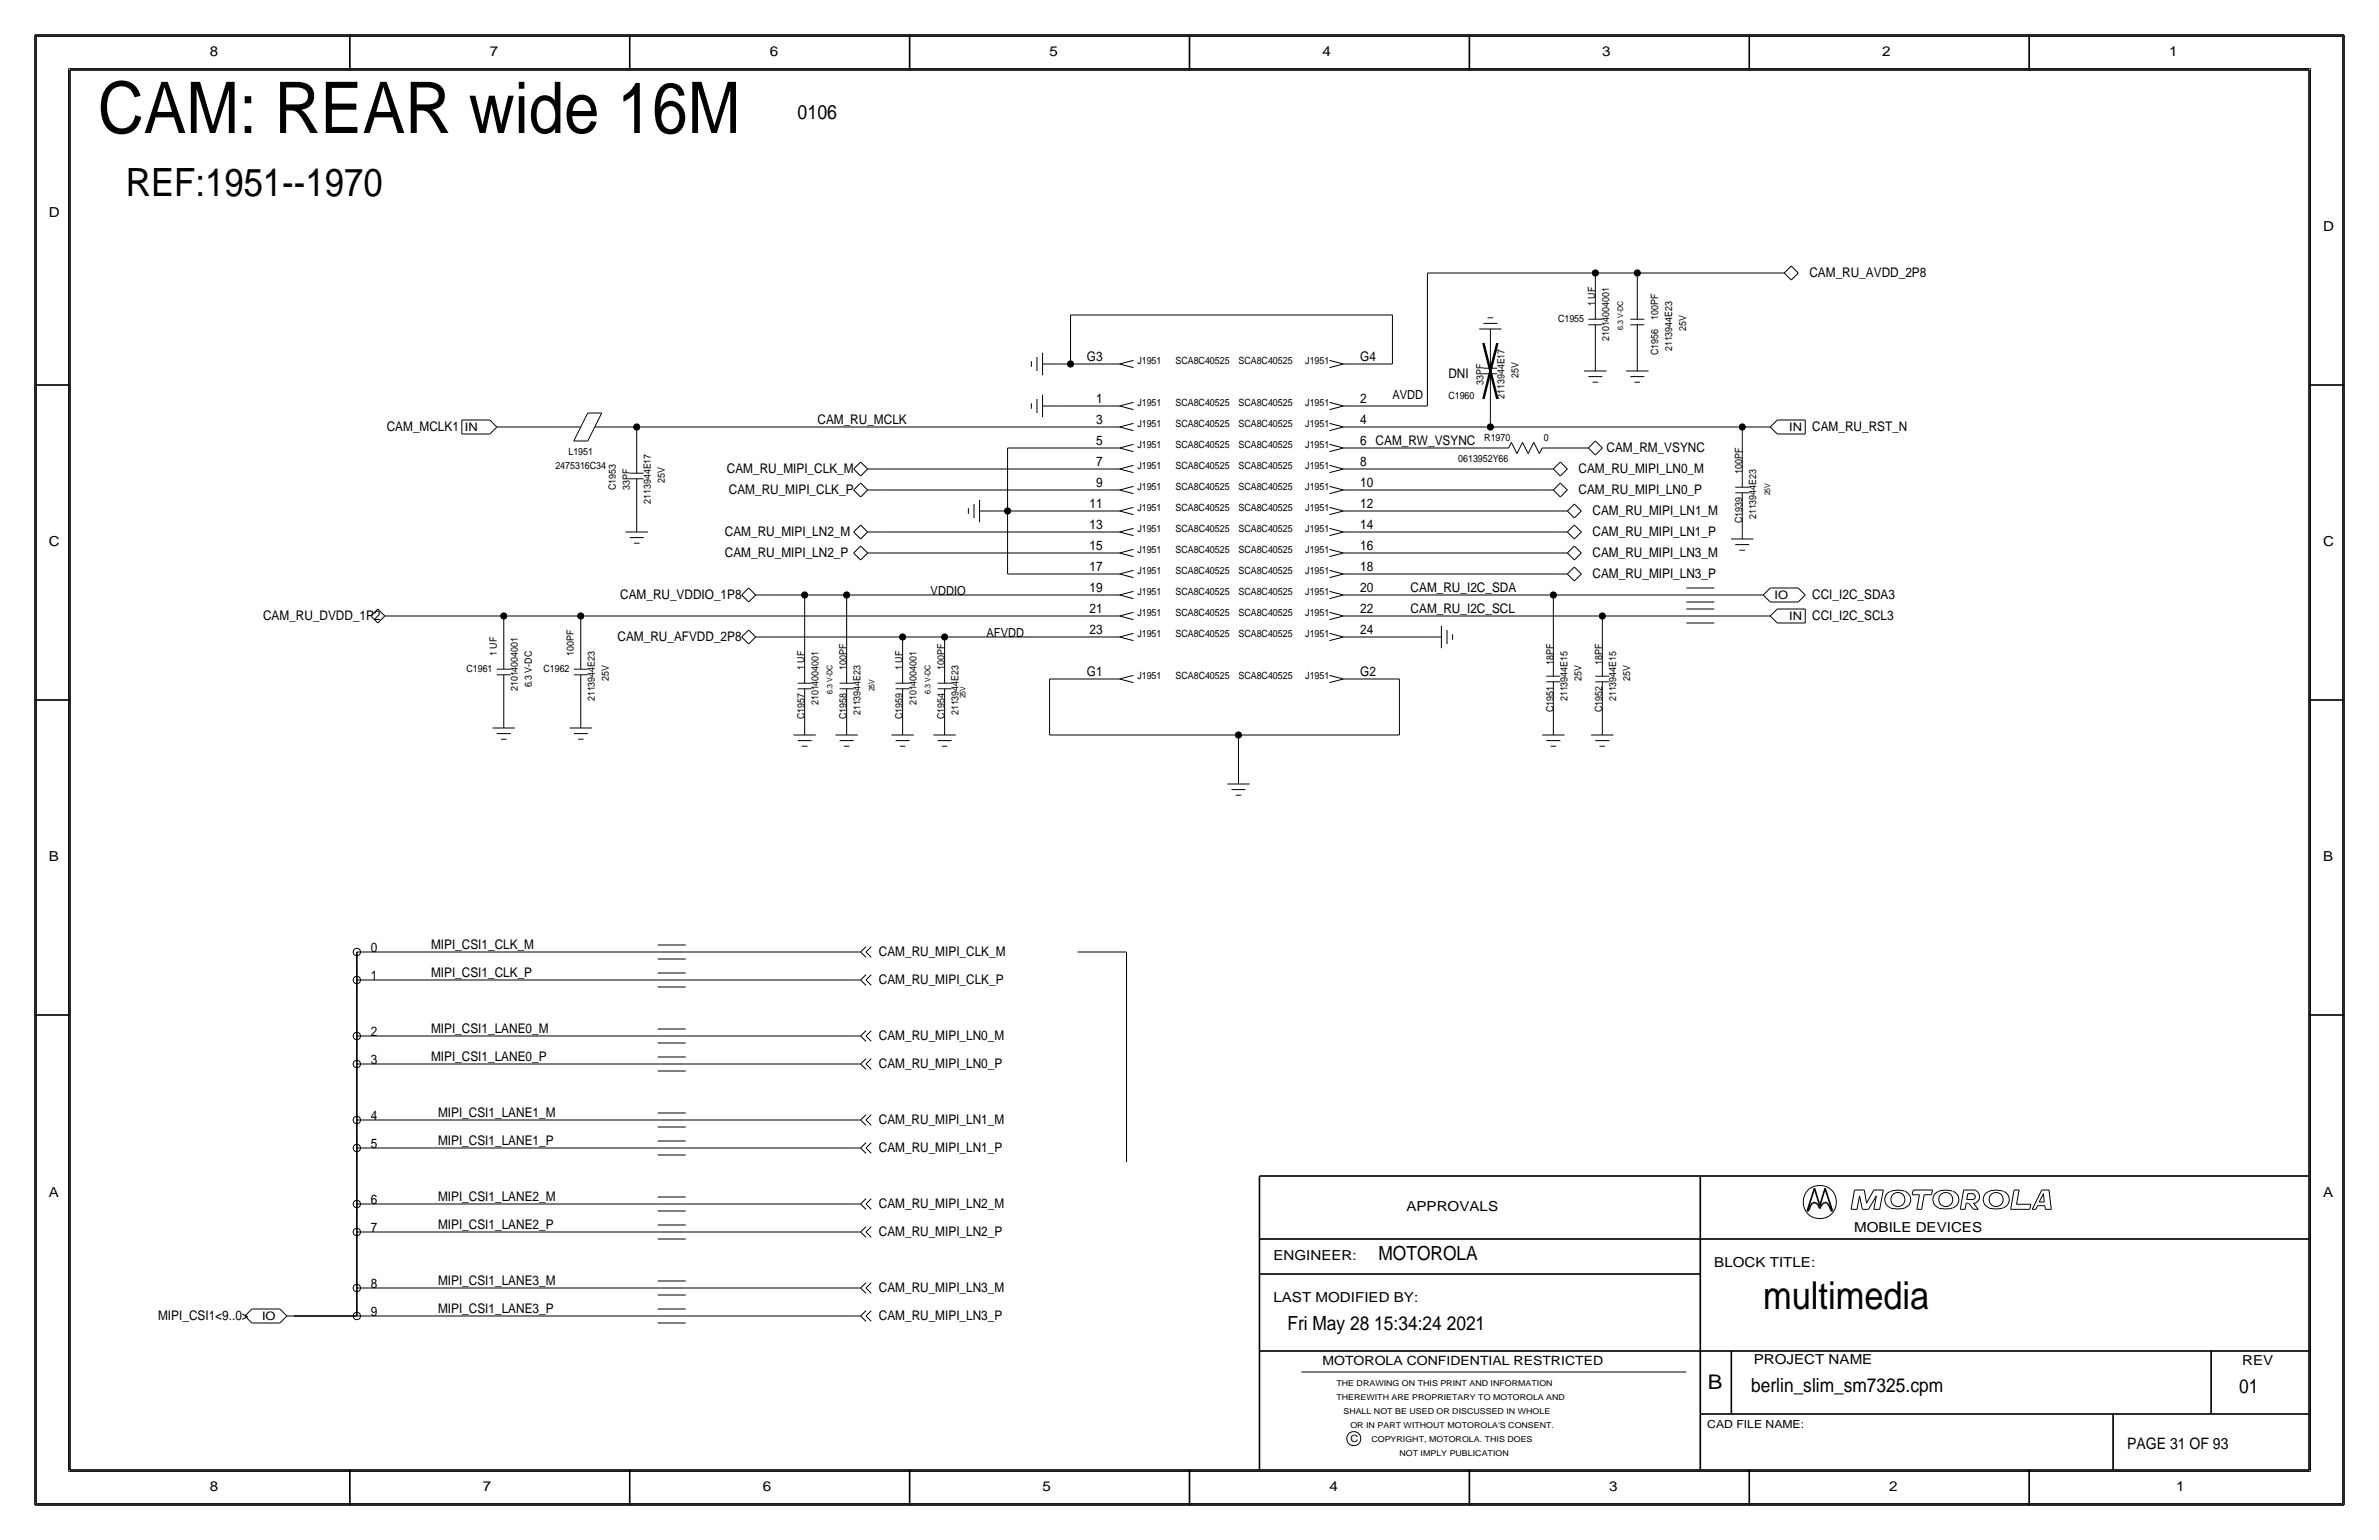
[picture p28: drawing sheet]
<svg xmlns="http://www.w3.org/2000/svg" width="432mm" height="279mm" viewBox="0 0 432 279" stroke-linecap="round" stroke-linejoin="round" font-family="sans-serif">
<defs><g id="words">
<text font-size="12.9" x="17.8" y="24.1">CAM: REAR wide 16M</text>
<text font-size="7.1" x="22.9" y="35.6">REF:1951--1970</text>
<text font-size="7" x="320" y="237.5">multimedia</text>
<text font-size="3.7" x="310" y="252.1">B</text>
<text font-size="3.6" x="144.8" y="21.6">0106</text>
<g font-size="3.5">
<text x="250.2" y="228.6">MOTOROLA</text>
<text x="233.7" y="241.3">Fri May 28 15:34:24 2021</text>
<text x="317.9" y="252.6">berlin_slim_sm7325.cpm</text>
<text x="406.4" y="252.7">01</text>
</g>
<text font-size="2.9" x="386.1" y="262.9">PAGE 31 OF 93</text>
<g font-size="2.5">
<text x="38.1" y="10.2">8</text>
<text x="88.9" y="10.2">7</text>
<text x="139.7" y="10.2">6</text>
<text x="190.5" y="10.2">5</text>
<text x="240" y="10.2">4</text>
<text x="290.8" y="10.2">3</text>
<text x="341.6" y="10.2">2</text>
<text x="393.7" y="10.2">1</text>
<text x="8.9" y="39.4">D</text>
<text x="421.6" y="41.9">D</text>
<text x="8.9" y="99.1">C</text>
<text x="421.6" y="99.1">C</text>
<text x="8.9" y="156.2">B</text>
<text x="421.6" y="156.2">B</text>
<text x="8.9" y="217.2">A</text>
<text x="255.3" y="219.7">APPROVALS</text>
<text x="421.6" y="217.2">A</text>
<text x="336.5" y="223.5">MOBILE DEVICES</text>
<text x="231.1" y="228.6">ENGINEER:</text>
<text x="311.1" y="229.9">BLOCK TITLE:</text>
<text x="231.1" y="236.2">LAST MODIFIED BY:</text>
<text x="318.3" y="247.5">PROJECT NAME</text>
<text x="407" y="247.6">REV</text>
<text x="38.1" y="270.5">8</text>
<text x="87.6" y="270.5">7</text>
<text x="138.4" y="270.5">6</text>
<text x="189.2" y="270.5">5</text>
<text x="241.3" y="270.5">4</text>
<text x="292.1" y="270.5">3</text>
<text x="342.9" y="270.5">2</text>
<text x="395" y="270.5">1</text>
</g>
<g font-size="2.4">
<text x="328.4" y="50.3">CAM_RU_AVDD_2P8</text>
<text x="197.3" y="65.5">G3</text>
<text x="246.9" y="65.5">G4</text>
<text x="262.9" y="68.6">DNI</text>
<text x="148.4" y="77">CAM_RU_MCLK</text>
<text x="199" y="73.2">1</text>
<text x="199" y="77">3</text>
<text x="246.9" y="77">4</text>
<text x="246.9" y="73.2">2</text>
<text x="70.2" y="78.2">CAM_MCLK1</text>
<text x="199" y="80.8">5</text>
<text x="246.9" y="80.8">6 CAM_RW_VSYNC</text>
<text x="291.6" y="82">CAM_RM_VSYNC</text>
<text x="328.9" y="78.2">CAM_RU_RST_N</text>
<text x="131.9" y="85.9">CAM_RU_MIPI_CLK_M</text>
<text x="132.3" y="89.7">CAM_RU_MIPI_CLK_P</text>
<text x="199" y="84.6">7</text>
<text x="199" y="88.4">9</text>
<text x="246.9" y="84.6">8</text>
<text x="246.9" y="88.4">10</text>
<text x="286.5" y="85.9">CAM_RU_MIPI_LN0_M</text>
<text x="286.5" y="89.7">CAM_RU_MIPI_LN0_P</text>
<text x="197.8" y="92.2">11</text>
<text x="246.9" y="92.2">12</text>
<text x="289.1" y="93.5">CAM_RU_MIPI_LN1_M</text>
<text x="131.6" y="97.3">CAM_RU_MIPI_LN2_M</text>
<text x="131.6" y="101.1">CAM_RU_MIPI_LN2_P</text>
<text x="197.8" y="99.8">15</text>
<text x="197.8" y="96">13</text>
<text x="246.9" y="99.8">16</text>
<text x="246.9" y="96">14</text>
<text x="289.1" y="101.1">CAM_RU_MIPI_LN3_M</text>
<text x="289.1" y="97.3">CAM_RU_MIPI_LN1_P</text>
<text x="197.8" y="103.6">17</text>
<text x="197.8" y="107.4">19</text>
<text x="246.9" y="107.4">20</text>
<text x="246.9" y="103.6">18</text>
<text x="256" y="107.4">CAM_RU_I2C_SDA</text>
<text x="289.1" y="104.9">CAM_RU_MIPI_LN3_P</text>
<text x="47.8" y="112.5">CAM_RU_DVDD_1P2</text>
<text x="112.6" y="108.7">CAM_RU_VDDIO_1P8</text>
<text x="197.8" y="111.3">21</text>
<text x="246.9" y="111.3">22</text>
<text x="256" y="111.3">CAM_RU_I2C_SCL</text>
<text x="328.9" y="112.5">CCI_I2C_SCL3</text>
<text x="328.9" y="108.7">CCI_I2C_SDA3</text>
<text x="112.1" y="116.3">CAM_RU_AFVDD_2P8</text>
<text x="197.8" y="115.1">23</text>
<text x="246.9" y="115.1">24</text>
<text x="197.3" y="122.7">G1</text>
<text x="246.9" y="122.7">G2</text>
<text x="67.3" y="172.7">0</text>
<text x="78.2" y="172.2">MIPI_CSI1_CLK_M</text>
<text x="159.5" y="173.5">CAM_RU_MIPI_CLK_M</text>
<text x="67.3" y="177.8">1</text>
<text x="78.2" y="177.3">MIPI_CSI1_CLK_P</text>
<text x="159.5" y="178.6">CAM_RU_MIPI_CLK_P</text>
<text x="67.3" y="188">2</text>
<text x="78.2" y="187.5">MIPI_CSI1_LANE0_M</text>
<text x="159.5" y="188.7">CAM_RU_MIPI_LN0_M</text>
<text x="67.3" y="193">3</text>
<text x="78.2" y="192.5">MIPI_CSI1_LANE0_P</text>
<text x="159.5" y="193.8">CAM_RU_MIPI_LN0_P</text>
<text x="67.3" y="203.2">4</text>
<text x="79.5" y="202.7">MIPI_CSI1_LANE1_M</text>
<text x="159.5" y="204">CAM_RU_MIPI_LN1_M</text>
<text x="67.3" y="208.3">5</text>
<text x="79.5" y="207.8">MIPI_CSI1_LANE1_P</text>
<text x="159.5" y="209">CAM_RU_MIPI_LN1_P</text>
<text x="67.3" y="218.4">6</text>
<text x="79.5" y="217.9">MIPI_CSI1_LANE2_M</text>
<text x="159.5" y="219.2">CAM_RU_MIPI_LN2_M</text>
<text x="67.3" y="223.5">7</text>
<text x="79.5" y="223">MIPI_CSI1_LANE2_P</text>
<text x="159.5" y="224.3">CAM_RU_MIPI_LN2_P</text>
<text x="67.3" y="233.7">8</text>
<text x="79.5" y="233.2">MIPI_CSI1_LANE3_M</text>
<text x="28.7" y="239.5">MIPI_CSI1&lt;9..0&gt;</text>
<text x="67.3" y="238.8">9</text>
<text x="79.5" y="238.2">MIPI_CSI1_LANE3_P</text>
<text x="159.5" y="234.4">CAM_RU_MIPI_LN3_M</text>
<text x="159.5" y="239.5">CAM_RU_MIPI_LN3_P</text>
</g>
<g font-size="2.3">
<text x="252.7" y="72.4">AVDD</text>
<text x="168.9" y="107.9">VDDIO</text>
<text x="179.1" y="115.6">AFVDD</text>
<text x="240" y="247.6">MOTOROLA CONFIDENTIAL RESTRICTED</text>
</g>
<g font-size="2.1">
<text x="84.4" y="78.2">IN</text>
<text x="324.8" y="78.2">IN</text>
<text x="322.1" y="108.7">IO</text>
<text x="324.8" y="112.5">IN</text>
<text x="47.6" y="239.5">IO</text>
</g>
<text font-size="2" x="309.9" y="259.1">CAD FILE NAME:</text>
<g font-size="1.8">
<text x="282.8" y="58.4">C1955</text>
<text x="289.6" y="55.6" transform="rotate(-90 289.6 55.6)">1 UF</text>
<text x="301" y="58.1" transform="rotate(-90 301 58.1)">100PF</text>
<text x="292.1" y="61.9" transform="rotate(-90 292.1 61.9)">21014004001</text>
<text x="301" y="64.4" transform="rotate(-90 301 64.4)">C1956</text>
<text x="303.5" y="63.7" transform="rotate(-90 303.5 63.7)">2113944E23</text>
<text x="306.1" y="60" transform="rotate(-90 306.1 60)">25V</text>
<text x="206.4" y="66">J1951</text>
<text x="213.4" y="66">SCA8C40525</text>
<text x="224.8" y="66">SCA8C40525</text>
<text x="236.9" y="66">J1951</text>
<text x="269.2" y="69.8" transform="rotate(-90 269.2 69.8)">33PF</text>
<text x="275.6" y="68.6" transform="rotate(-90 275.6 68.6)">25V</text>
<text x="206.4" y="73.7">J1951</text>
<text x="206.4" y="77.5">J1951</text>
<text x="213.4" y="73.7">SCA8C40525</text>
<text x="213.4" y="77.5">SCA8C40525</text>
<text x="224.8" y="77.5">SCA8C40525</text>
<text x="224.8" y="73.7">SCA8C40525</text>
<text x="236.9" y="73.7">J1951</text>
<text x="236.9" y="77.5">J1951</text>
<text x="262.9" y="72.4">C1960</text>
<text x="273.1" y="72.4" transform="rotate(-90 273.1 72.4)">2113944E17</text>
<text x="103.2" y="82.5">L1951</text>
<text x="206.4" y="81.3">J1951</text>
<text x="213.4" y="81.3">SCA8C40525</text>
<text x="224.8" y="81.3">SCA8C40525</text>
<text x="236.9" y="81.3">J1951</text>
<text x="264.7" y="83.8">0613952Y66</text>
<text x="269.4" y="80">R1970</text>
<text x="280.2" y="80">0</text>
<text x="100.8" y="85.1">2475316C34</text>
<text x="111.8" y="88.9" transform="rotate(-90 111.8 88.9)">C1953</text>
<text x="114.3" y="88.9" transform="rotate(-90 114.3 88.9)">33PF</text>
<text x="120.6" y="87.6" transform="rotate(-90 120.6 87.6)">25V</text>
<text x="206.4" y="88.9">J1951</text>
<text x="206.4" y="85.1">J1951</text>
<text x="213.4" y="88.9">SCA8C40525</text>
<text x="213.4" y="85.1">SCA8C40525</text>
<text x="224.8" y="88.9">SCA8C40525</text>
<text x="224.8" y="85.1">SCA8C40525</text>
<text x="236.9" y="88.9">J1951</text>
<text x="236.9" y="85.1">J1951</text>
<text x="316.2" y="86" transform="rotate(-90 316.2 86)">100PF</text>
<text x="118.1" y="91.4" transform="rotate(-90 118.1 91.4)">2113944E17</text>
<text x="206.4" y="92.7">J1951</text>
<text x="213.4" y="92.7">SCA8C40525</text>
<text x="224.8" y="92.7">SCA8C40525</text>
<text x="236.9" y="92.7">J1951</text>
<text x="316.2" y="94.9" transform="rotate(-90 316.2 94.9)">C1939</text>
<text x="318.8" y="94.2" transform="rotate(-90 318.8 94.2)">2113944E23</text>
<text x="206.4" y="96.5">J1951</text>
<text x="206.4" y="100.3">J1951</text>
<text x="213.4" y="100.3">SCA8C40525</text>
<text x="213.4" y="96.5">SCA8C40525</text>
<text x="224.8" y="100.3">SCA8C40525</text>
<text x="224.8" y="96.5">SCA8C40525</text>
<text x="236.9" y="96.5">J1951</text>
<text x="236.9" y="100.3">J1951</text>
<text x="206.4" y="107.9">J1951</text>
<text x="206.4" y="104.1">J1951</text>
<text x="213.4" y="107.9">SCA8C40525</text>
<text x="213.4" y="104.1">SCA8C40525</text>
<text x="224.8" y="107.9">SCA8C40525</text>
<text x="224.8" y="104.1">SCA8C40525</text>
<text x="236.9" y="107.9">J1951</text>
<text x="236.9" y="104.1">J1951</text>
<text x="206.4" y="111.8">J1951</text>
<text x="213.4" y="111.8">SCA8C40525</text>
<text x="224.8" y="111.8">SCA8C40525</text>
<text x="236.9" y="111.8">J1951</text>
<text x="90.2" y="119.1" transform="rotate(-90 90.2 119.1)">1 UF</text>
<text x="104.1" y="119" transform="rotate(-90 104.1 119)">100PF</text>
<text x="206.4" y="115.6">J1951</text>
<text x="213.4" y="115.6">SCA8C40525</text>
<text x="224.8" y="115.6">SCA8C40525</text>
<text x="236.9" y="115.6">J1951</text>
<text x="84.7" y="121.9">C1961</text>
<text x="94" y="125.4" transform="rotate(-90 94 125.4)">21014004001</text>
<text x="96.5" y="124.7" transform="rotate(-90 96.5 124.7)">6.3 V-DC</text>
<text x="98.6" y="121.9">C1962</text>
<text x="110.5" y="123.5" transform="rotate(-90 110.5 123.5)">25V</text>
<text x="146" y="121.6" transform="rotate(-90 146 121.6)">1 UF</text>
<text x="153.7" y="121.6" transform="rotate(-90 153.7 121.6)">100PF</text>
<text x="163.8" y="121.6" transform="rotate(-90 163.8 121.6)">1 UF</text>
<text x="171.4" y="121.6" transform="rotate(-90 171.4 121.6)">100PF</text>
<text x="206.4" y="123.2">J1951</text>
<text x="213.4" y="123.2">SCA8C40525</text>
<text x="224.8" y="123.2">SCA8C40525</text>
<text x="236.9" y="123.2">J1951</text>
<text x="281.9" y="120.7" transform="rotate(-90 281.9 120.7)">18PF</text>
<text x="287" y="123.5" transform="rotate(-90 287 123.5)">25V</text>
<text x="290.8" y="120.7" transform="rotate(-90 290.8 120.7)">18PF</text>
<text x="295.9" y="123.5" transform="rotate(-90 295.9 123.5)">25V</text>
<text x="107.9" y="127.2" transform="rotate(-90 107.9 127.2)">2113944E23</text>
<text x="146.1" y="130.5" transform="rotate(-90 146.1 130.5)">C1957</text>
<text x="148.6" y="128" transform="rotate(-90 148.6 128)">21014004001</text>
<text x="153.7" y="130.5" transform="rotate(-90 153.7 130.5)">C1958</text>
<text x="156.2" y="129.8" transform="rotate(-90 156.2 129.8)">2113944E23</text>
<text x="163.8" y="130.5" transform="rotate(-90 163.8 130.5)">C1959</text>
<text x="166.4" y="128" transform="rotate(-90 166.4 128)">21014004001</text>
<text x="171.5" y="130.5" transform="rotate(-90 171.5 130.5)">C1954</text>
<text x="174" y="129.8" transform="rotate(-90 174 129.8)">2113944E23</text>
<text x="281.9" y="129.2" transform="rotate(-90 281.9 129.2)">C1951</text>
<text x="284.5" y="127.2" transform="rotate(-90 284.5 127.2)">2113944E15</text>
<text x="290.8" y="129.2" transform="rotate(-90 290.8 129.2)">C1952</text>
<text x="293.4" y="127.2" transform="rotate(-90 293.4 127.2)">2113944E15</text>
<text x="245.1" y="261.6">C</text>
</g>
<g font-size="1.5">
<text x="242.6" y="251.5">THE DRAWING ON THIS PRINT AND INFORMATION</text>
<text x="242.6" y="254">THEREWITH ARE PROPRIETARY TO MOTOROLA AND</text>
<text x="243.8" y="256.5">SHALL NOT BE USED OR DISCUSSED IN WHOLE</text>
<text x="245.1" y="259.1">OR IN PART WITHOUT MOTOROLA'S CONSENT.</text>
<text x="248.9" y="261.6">COPYRIGHT, MOTOROLA. THIS DOES</text>
<text x="254" y="264.2">NOT IMPLY PUBLICATION</text>
</g>
<g font-size="1.4">
<text x="294.6" y="59.8" transform="rotate(-90 294.6 59.8)">6.3 V-DC</text>
<text x="321.3" y="89.9" transform="rotate(-90 321.3 89.9)">25V</text>
<text x="151.1" y="125.9" transform="rotate(-90 151.1 125.9)">6.3 V-DC</text>
<text x="158.7" y="125.5" transform="rotate(-90 158.7 125.5)">25V</text>
<text x="168.9" y="125.9" transform="rotate(-90 168.9 125.9)">6.3 V-DC</text>
<text x="175.3" y="126.7" transform="rotate(-90 175.3 126.7)">25V</text>
</g>
</g></defs>
<g fill="none" stroke="#000" stroke-width=".18">
<path d="M6.6 6.6h418.6zM6.6 6.6v266.2zM12.4 12.4v254.6zM12.4 12.4h407zM419.4 12.4v254.6zM425.2 6.6v266.2zM194.3 57.2h58.4zM194.3 57.2v8.8zM252.7 57.2v8.8zM259.1 49.5h30.5zM259.1 49.5v24.2zM268.5 59.7h4z"/>
<path d="M269.2 58.7h2.6zM270 57.7h1zM270.5 59.7v2.5zM288.3 57.9h2.5zM288.3 58.9h2.5zM289.6 49.5v3.8zM289.6 58.9v4.6zM289.6 53.3v4.6zM289.6 49.5h7.6zM295.9 57.9h2.5zM295.9 58.9h2.5zM297.2 49.5h24.1z"/>
<path d="M297.2 49.5v3.8zM297.2 58.9v4.6zM297.2 53.3v4.6zM321.3 49.5h2.5zM323.8 49.5l1.3 1.3zM325.1 50.8l1.3-1.3zM325.1 48.3l-1.3 1.2zM325.1 48.3l1.3 1.2zM83.8 76.2h5.1zM83.8 76.2v2.5zM83.8 78.7h5.1zM88.9 76.2l1.3 1.3z"/>
<path d="M90.2 77.5l-1.3 1.2zM90.2 77.5h1.2zM91.4 77.5h10.2zM101.6 77.5h3.8zM106.7 74.9h2.5zM106.7 74.9l-2.6 5.1zM107.9 77.5h3.9zM109.2 74.9l-2.5 5.1zM111.8 77.5h3.8zM115.6 77.5h85.1zM115.6 77.5v3.8zM187.2 65.5v1z"/>
<path d="M187.2 73.2v1zM188.2 64.8v2.5zM188.2 72.4v2.5zM189.2 66h2.6zM189.2 64v4.1zM189.2 73.7h2.6zM189.2 71.6v4.1zM191.8 73.7h8.9zM191.8 66h2.5zM194.3 66h6.4zM200.7 77.5h2.5zM200.7 66h2.5z"/>
<path d="M200.7 73.7h2.5zM203.2 77.5l2.5-.7zM203.2 77.5l2.5 .6zM203.2 66l2.5-.6zM203.2 66l2.5 .7zM203.2 73.7l2.5-.7zM203.2 73.7l2.5 .6zM241.3 66.7l2.5-.7zM241.3 65.4l2.5 .6zM241.3 74.3l2.5-.6zM241.3 73l2.5 .7zM241.3 78.1l2.5-.6z"/>
<path d="M241.3 76.8l2.5 .7zM243.8 66h2.6zM243.8 73.7h2.6zM243.8 77.5h2.6zM246.4 77.5h24.1zM246.4 66h6.3zM246.4 73.7h12.7zM269.2 67.8h2.6zM269.2 66.8h2.6zM270.5 72.4v5.1zM270.5 67.8v4.6zM270.5 62.2v4.6z"/>
<path d="M270.5 77.5h45.7zM287.5 67.3h4.1zM288.3 68.3h2.5zM289.1 69.3h1zM289.6 63.5v1.3zM289.6 64.8v2.5zM295.1 67.3h4.1zM295.9 68.3h2.5zM296.7 69.3h1zM297.2 63.5v1.3zM297.2 64.8v2.5zM316.2 77.5h3.8z"/>
<path d="M316.2 77.5v6.3zM320 77.5h1.3zM321.3 77.5l1.3 1.2zM322.6 76.2h5.1zM322.6 78.7h5.1zM322.6 76.2l-1.3 1.3zM327.7 76.2v2.5zM104.1 80h2.6zM113.5 96.5h4.1zM114.3 86.9h2.5zM114.3 85.9h2.5zM114.3 97.5h2.5z"/>
<path d="M115.1 98.6h1zM115.6 91.4v2.6zM115.6 86.9v4.5zM115.6 81.3v4.6zM115.6 94v2.5zM154.9 85.1l1.3 1.3zM154.9 88.9l1.3 1.3zM154.9 96.5l1.3 1.3zM154.9 85.1l1.3-1.3zM154.9 88.9l1.3-1.3zM154.9 96.5l1.3-1.3zM156.2 83.8l1.3 1.3z"/>
<path d="M156.2 87.6l1.3 1.3zM156.2 99.1l1.3 1.2zM156.2 95.2l1.3 1.3zM157.5 85.1l-1.3 1.3zM157.5 88.9l-1.3 1.3zM157.5 96.5l-1.3 1.3zM157.5 85.1h2.5zM157.5 88.9h2.5zM157.5 96.5h2.5zM160 85.1h40.7zM160 88.9h40.7zM160 96.5h40.7z"/>
<path d="M175.8 92.2v1zM176.8 91.4v2.6zM177.8 92.7h2.5zM177.8 90.7v4zM180.3 92.7h2.6zM182.9 92.7h17.8zM182.9 81.3v11.4zM182.9 92.7v11.4zM182.9 81.3h17.8zM200.7 81.3h2.5zM200.7 88.9h2.5zM200.7 85.1h2.5z"/>
<path d="M200.7 92.7h2.5zM200.7 96.5h2.5zM203.2 81.3l2.5-.7zM203.2 81.3l2.5 .6zM203.2 88.9l2.5-.7zM203.2 88.9l2.5 .7zM203.2 85.1l2.5-.7zM203.2 85.1l2.5 .7zM203.2 92.7l2.5-.7zM203.2 92.7l2.5 .7zM203.2 96.5l2.5-.6zM203.2 96.5l2.5 .7z"/>
<path d="M241.3 81.9l2.5-.6zM241.3 80.6l2.5 .7zM241.3 85.8l2.5-.7zM241.3 84.4l2.5 .7zM241.3 89.6l2.5-.7zM241.3 88.2l2.5 .7zM241.3 93.4l2.5-.7zM241.3 92l2.5 .7zM241.3 97.2l2.5-.7zM241.3 95.9l2.5 .6zM241.3 99.7l2.5 .6zM243.8 81.3h2.6z"/>
<path d="M243.8 85.1h2.6zM243.8 88.9h2.6zM243.8 92.7h2.6zM243.8 96.5h2.6zM246.4 85.1h33zM246.4 92.7h35.5zM246.4 96.5h35.5zM246.4 88.9h33zM246.4 81.3h25.4zM271.8 81.3h2zM274.3 80.3l-.5 1zM274.3 80.3l1 2z"/>
<path d="M276.4 80.3l-1.1 2zM276.4 80.3l1 2zM278.4 80.3l-1 2zM278.4 80.3l1 2zM279.4 85.1h2.5zM279.4 88.9h2.5zM279.9 81.3l-.5 1zM279.9 81.3h2zM281.9 81.3h3.9zM281.9 85.1l1.3 1.3zM281.9 85.1l1.3-1.3zM281.9 88.9l1.3 1.3z"/>
<path d="M281.9 88.9l1.3-1.3zM281.9 96.5h2.6zM281.9 92.7h2.6zM283.2 83.8l1.3 1.3zM283.2 87.6l1.3 1.3zM284.5 85.1l-1.3 1.3zM284.5 88.9l-1.3 1.3zM284.5 96.5l1.3 1.3zM284.5 92.7l1.3 1.3zM285.8 81.3h2.5zM285.8 95.2l1.2 1.3zM285.8 99.1l1.2 1.2z"/>
<path d="M285.8 91.4l1.2 1.3zM285.8 95.2l-1.3 1.3zM285.8 91.4l-1.3 1.3zM287 96.5l-1.3 1.3zM287 92.7l-1.3 1.3zM288.3 81.3l1.3 1.3zM289.6 80l1.2 1.3zM289.6 80l-1.3 1.3zM290.8 81.3l-1.2 1.3zM314.2 97.8h4.1zM315 88.4h2.5zM315 89.4h2.5z"/>
<path d="M315 98.8h2.5zM315.7 99.8h1zM316.2 94v1.2zM316.2 89.4v4.6zM316.2 83.8v4.6zM316.2 95.3v2.5zM67.3 111.8l1.3 1.2zM67.3 111.8l1.3-1.3zM68.6 110.5l1.2 1.3zM69.8 111.8h2.6zM69.8 111.8l-1.2 1.2zM72.4 111.8h19z"/>
<path d="M91.4 111.8h14zM91.4 111.8v5zM91.4 116.8v4.6zM105.4 111.8v5zM105.4 116.8v4.6zM105.4 111.8h95.3zM134.6 107.9l1.3-1.2zM134.6 115.6l1.3-1.3zM134.6 108l1.3 1.2zM134.6 115.6l1.3 1.2zM135.9 106.7l1.3 1.2zM135.9 114.3l1.3 1.3z"/>
<path d="M137.2 107.9l-1.3 1.3zM137.2 115.6l-1.3 1.2zM137.2 107.9h2.5zM137.2 115.6h2.5zM139.7 115.6h24.1zM139.7 107.9h6.3zM146 107.9h7.7zM146 107.9v11.5zM146 119.4v4.6zM153.7 107.9h47zM153.7 107.9v11.5zM153.7 119.4v4.6z"/>
<path d="M154.9 100.3l1.3 1.3zM154.9 100.3l1.3-1.2zM157.5 100.3l-1.3 1.3zM157.5 100.3h2.5zM160 100.3h40.7zM163.8 115.6v3.8zM163.8 119.4v4.6zM163.8 115.6h7.6zM171.4 115.6h29.3zM171.4 115.6v3.8zM171.4 119.4v4.6zM182.9 104.1h17.8z"/>
<path d="M200.7 100.3h2.5zM200.7 104.1h2.5zM200.7 107.9h2.5zM200.7 111.8h2.5zM200.7 115.6h2.5zM203.2 100.3l2.5-.6zM203.2 100.3l2.5 .7zM203.2 104.1l2.5-.6zM203.2 104.1l2.5 .7zM203.2 107.9l2.5-.6zM203.2 107.9l2.5 .7zM203.2 111.8l2.5-.7z"/>
<path d="M203.2 111.8l2.5 .6zM203.2 115.6l2.5-.7zM203.2 115.6l2.5 .6zM241.3 101l2.5-.7zM241.3 104.8l2.5-.7zM241.3 103.5l2.5 .6zM241.3 108.6l2.5-.7zM241.3 107.3l2.5 .6zM241.3 116.2l2.5-.6zM241.3 114.9l2.5 .7zM241.3 112.4l2.5-.6zM241.3 111.1l2.5 .7z"/>
<path d="M243.8 100.3h2.6zM243.8 104.1h2.6zM243.8 107.9h2.6zM243.8 115.6h2.6zM243.8 111.8h2.6zM246.4 107.9h35.5zM246.4 115.6h12.7zM246.4 104.1h35.5zM246.4 100.3h35.5zM246.4 111.8h44.4zM259.1 115.6h2.5zM261.6 113.5v4.1z"/>
<path d="M262.6 114.3v2.5zM263.7 115.1v1zM281.9 107.9h24.2zM281.9 107.9v10.2zM281.9 100.3h2.6zM281.9 104.1h2.6zM281.9 118.1v4.6zM284.5 100.3l1.3 1.3zM284.5 100.3l1.3-1.2zM284.5 104.1l1.3 1.3zM284.5 104.1l1.3-1.2zM285.8 102.9l1.2 1.2z"/>
<path d="M287 100.3l-1.3 1.3zM287 104.1l-1.3 1.3zM290.8 111.8h15.3zM290.8 111.8v6.3zM290.8 118.1v4.6zM306.1 107.9h5zM306.1 106.7h5zM306.1 109.2h5zM306.1 111.8h5zM306.1 110.5h5zM306.1 113h5zM311.1 107.9h7.7z"/>
<path d="M311.1 111.8h8.9zM318.8 107.9h1.2zM320 111.8h1.3zM320 107.9l1.3 1.3zM321.3 111.8l1.3 1.2zM321.3 109.2h5.1zM321.3 106.7h5.1zM321.3 106.7l-1.3 1.2zM322.6 110.5h5.1zM322.6 113h5.1zM322.6 110.5l-1.3 1.3zM326.4 106.7l1.3 1.2z"/>
<path d="M327.7 110.5v2.5zM327.7 107.9l-1.3 1.3zM89.4 132.1h4.1zM90.2 122.4h2.5zM90.2 133.1h2.5zM90.2 121.4h2.5zM90.9 134.1h1zM91.4 127v2.5zM91.4 122.4v4.6zM91.4 129.5v2.6zM103.4 132.1h4zM104.1 122.4h2.6z"/>
<path d="M104.1 133.1h2.6zM104.1 121.4h2.6zM104.9 134.1h1zM105.4 127v2.5zM105.4 122.4v4.6zM105.4 129.5v2.6zM144 133.3h4.1zM144.8 124h2.5zM144.8 125h2.5zM144.8 134.4h2.5zM145.5 135.4h1.1zM146 129.5v1.3z"/>
<path d="M146 125v4.5zM146 130.8v2.5zM151.6 133.3h4.1zM152.4 124h2.5zM152.4 125h2.5zM152.4 134.4h2.5zM153.2 135.4h1zM153.7 129.5v1.3zM153.7 125v4.5zM153.7 130.8v2.5zM161.8 133.3h4.1zM162.6 124h2.5z"/>
<path d="M162.6 125h2.5zM162.6 134.4h2.5zM163.3 135.4h1zM163.8 129.5v1.3zM163.8 125v4.5zM163.8 130.8v2.5zM169.4 133.3h4.1zM170.2 124h2.5zM170.2 125h2.5zM170.2 134.4h2.5zM170.9 135.4h1.1zM171.4 129.5v1.3z"/>
<path d="M171.4 125v4.5zM171.4 130.8v2.5zM190.5 123.2h10.2zM190.5 123.2v10.2zM190.5 133.3h34.3zM200.7 123.2h2.5zM203.2 123.2l2.5-.7zM203.2 123.2l2.5 .7zM224.8 133.3h29.2zM224.8 133.3v6.4zM224.8 139.7v2.5zM241.3 123.9l2.5-.7z"/>
<path d="M241.3 122.5l2.5 .7zM243.8 123.2h2.6zM246.4 123.2h7.6zM254 123.2v10.1zM279.9 133.3h4.1zM280.7 122.7h2.5zM280.7 123.7h2.5zM280.7 134.4h2.5zM281.4 135.4h1zM281.9 128.3v2.5zM281.9 123.7v4.6zM281.9 130.8v2.5z"/>
<path d="M288.8 133.3h4.1zM289.6 122.7h2.5zM289.6 123.7h2.5zM289.6 134.4h2.5zM290.3 135.4h1zM290.8 128.3v2.5zM290.8 123.7v4.6zM290.8 130.8v2.5zM222.8 142.2h4zM223.5 143.3h2.6zM224.3 144.3h1zM64.8 177.8h2.5z"/>
<path d="M64.8 172.7h2.5zM67.3 177.8h52.1zM67.3 172.7h52.1zM119.4 177.8h5.1zM119.4 176.5h5.1zM119.4 179.1h5.1zM119.4 172.7h5.1zM119.4 171.4h5.1zM119.4 174h5.1zM124.5 172.7h30.4zM124.5 177.8h30.4zM154.9 177.8h1.3z"/>
<path d="M154.9 172.7h1.3zM156.2 177.8l1 1zM156.2 172.7l1 1zM157.2 177.8l.9 1zM157.2 176.8l-1 1zM157.2 172.7l.9 1zM157.2 171.8l-1 .9zM158.1 176.8l-.9 1zM158.1 171.8l-.9 .9zM195.6 172.7h8.9zM204.5 172.7v38.1zM64.8 193h2.5z"/>
<path d="M64.8 188h2.5zM67.3 193h52.1zM67.3 188h52.1zM119.4 188h5.1zM119.4 186.7h5.1zM119.4 189.2h5.1zM119.4 193h5.1zM119.4 191.8h5.1zM119.4 194.3h5.1zM124.5 193h30.4zM124.5 188h30.4zM154.9 188h1.3z"/>
<path d="M154.9 193h1.3zM156.2 188l1 .9zM156.2 193l1 1zM157.2 188l.9 .9zM157.2 187l-1 1zM157.2 193l.9 1zM157.2 192.1l-1 .9zM158.1 187l-.9 1zM158.1 192.1l-.9 .9zM64.8 218.4h2.5zM64.8 208.3h2.5zM64.8 203.2h2.5z"/>
<path d="M67.3 218.4h52.1zM67.3 203.2h52.1zM67.3 208.3h52.1zM119.4 218.4h5.1zM119.4 217.2h5.1zM119.4 219.7h5.1zM119.4 203.2h5.1zM119.4 201.9h5.1zM119.4 204.5h5.1zM119.4 208.3h5.1zM119.4 207h5.1zM119.4 209.5h5.1z"/>
<path d="M124.5 208.3h30.4zM124.5 218.4h30.4zM124.5 203.2h30.4zM154.9 218.4h1.3zM154.9 203.2h1.3zM154.9 208.3h1.3zM156.2 218.4l1 1zM156.2 203.2l1 1zM156.2 208.3l1 .9zM157.2 218.4l.9 1zM157.2 217.5l-1 .9zM157.2 203.2l.9 1z"/>
<path d="M157.2 202.2l-1 1zM157.2 208.3l.9 .9zM157.2 207.3l-1 1zM158.1 217.5l-.9 .9zM158.1 202.2l-.9 1zM158.1 207.3l-.9 1zM336 219.4h1.1zM336.6 215.9h1.8zM336.6 215.9l-.6 3.5zM337.5 217l-.4 2.4zM337.5 217l.5 2.4zM338 219.4h1.1z"/>
<path d="M338.4 215.9l.4 2.4zM340.1 219.4h1.1zM340.1 215.9h1.7zM340.1 215.9l-1.3 2.4zM340.6 217l-1.5 2.4zM340.6 217l-.5 2.4zM341.8 215.9l-.6 3.5zM343.1 216.2a1.6 1.6 0 0 0-1 1.5 1.6 1.6 0 0 0 1.1 1.5M345.7 216.1h-.2a4 4 0 0 0-2.3 .1M345.7 216.2a1.59 1.59 0 0 1 1.1 1.5 1.59 1.59 0 0 1-1.1 1.5 5.1 5.1 0 0 1-2.5 0M347.1 216.8h1.3zM347.3 215.9l-.2 .9z"/>
<path d="M347.3 215.9h3.5zM347.9 219.4h.9zM348.4 216.8l-.5 2.6zM349.2 216.8l-.4 2.6zM349.2 216.8h1.4zM350.8 215.9l-.2 .9zM354.4 216.1a3.1 3.1 0 0 0-3.3 .7 1.62 1.62 0 0 0 .8 2.4M354.4 219.2a5.1 5.1 0 0 1-2.5 0M354.5 216.2a1.59 1.59 0 0 1 1 1.5 1.59 1.59 0 0 1-1 1.5M355.8 219.4h.9zM356.4 215.9l-.6 3.5zM356.4 215.9h2.2z"/>
<path d="M356.9 218.3l-.2 1.1zM356.9 218.3h.4zM357 217.6h1.2zM357.2 216.6l-.2 1zM357.2 216.6h1zM357.3 218.3l.9 1.1zM358.1 216.7a.5 .5 0 0 1 .4 .4 .5 .5 0 0 1-.4 .5M358.2 219.4h.9zM358.2 218.3l.9 1.1zM358.2 218.3h.4zM358.5 216a1.24 1.24 0 0 1 .8 1.1 1.24 1.24 0 0 1-.8 1.2M363.5 216.1a3.1 3.1 0 0 0-3.3 .7 1.62 1.62 0 0 0 .8 2.4"/>
<path d="M363.6 219.2a5.1 5.1 0 0 1-2.6 0M363.6 216.2a1.59 1.59 0 0 1 1.1 1.5 1.59 1.59 0 0 1-1.1 1.5M364.9 219.4h3.5zM365.6 215.9l-.7 3.5zM365.6 215.9h.9zM366 218.5h2.6zM366.5 215.9l-.5 2.6zM368.6 218.5l-.2 .9zM368.9 219.4h.6zM369.8 218.7h1.3zM369.8 218.7l-.3 .7zM370.1 218.1h.9z"/>
<path d="M370.6 215.9l-1.7 3.5zM370.6 215.9h1.3zM370.9 216.6l-.8 1.5zM370.9 216.6l.1 1.5zM371.1 218.7l.1 .7zM371.2 219.4h1.1zM371.9 215.9l.4 3.5zM44.4 238.8l1.3 1.2zM45.7 237.5h5.1zM45.7 237.5l-1.2 1.3zM50.8 237.5l1.3 1.3zM52.1 238.8h1.2z"/>
<path d="M52.1 238.8l-1.3 1.2zM64.8 238.8h2.5zM64.8 233.7h2.5zM64.8 223.5h2.5zM67.3 223.5h52.1zM67.3 238.8h52.1zM67.3 233.7h52.1zM119.4 223.5h5.1zM119.4 222.2h5.1zM119.4 224.8h5.1zM119.4 233.7h5.1zM119.4 232.4h5.1z"/>
<path d="M119.4 234.9h5.1zM119.4 238.8h5.1zM119.4 237.5h5.1zM124.5 223.5h30.4zM124.5 238.8h30.4zM124.5 233.7h30.4zM154.9 223.5h1.3zM154.9 238.8h1.3zM154.9 233.7h1.3zM156.2 223.5l1 1zM156.2 238.8l1 .9zM156.2 233.7l1 .9z"/>
<path d="M157.2 223.5l.9 1zM157.2 222.6l-1 .9zM157.2 238.8l.9 .9zM157.2 237.8l-1 1zM157.2 233.7l.9 .9zM157.2 232.7l-1 1zM158.1 222.6l-.9 .9zM158.1 237.8l-.9 1zM158.1 232.7l-.9 1zM45.7 240h5.1zM119.4 240h5.1zM236.2 248.9h69.9z"/>
<path d="M6.6 272.8h418.6zM12.4 267h407z"/>
<circle cx="64.8" cy="177.8" r=".67"/>
<circle cx="64.8" cy="172.7" r=".67"/>
<circle cx="64.8" cy="188" r=".67"/>
<circle cx="64.8" cy="193" r=".67"/>
<circle cx="64.8" cy="208.3" r=".67"/>
<circle cx="64.8" cy="218.4" r=".67"/>
<circle cx="64.8" cy="203.2" r=".67"/>
<circle cx="330.3" cy="218.1" r="3"/>
<circle cx="344.5" cy="217.6" r="1.28"/>
<circle cx="353.2" cy="217.6" r="1.28"/>
<circle cx="362.3" cy="217.6" r="1.28"/>
<circle cx="64.8" cy="233.7" r=".67"/>
<circle cx="64.8" cy="238.8" r=".67"/>
<circle cx="64.8" cy="223.5" r=".67"/>
<circle cx="245.7" cy="261" r="1.28"/>
</g>
<g fill="none" stroke="#000" stroke-width=".3">
<path d="M6.3 6.4v266.7zM6.4 6.4h419zM12.7 12.7h406.4zM12.7 12.7v254zM63.5 6.4v6.3zM114.3 6.4v6.3zM165.1 6.4v6.3zM215.9 6.3v6.4zM266.7 6.4v6.3zM317.5 6.4v6.3zM368.3 6.4v6.3zM419.1 12.7v254z"/>
<path d="M425.4 6.4v266.7zM6.3 69.8h6.4zM419.1 69.8h6.3zM6.3 127h6.4zM419.1 127h6.3zM64.8 172.7v5.1zM64.8 177.8v10.2zM6.3 184.1h6.4zM64.8 188v5zM64.8 193v10.2zM419.1 184.1h6.3zM64.8 203.2v5.1z"/>
<path d="M64.8 208.3v10.1zM64.8 218.4v5.1zM228.6 213.4v53.3zM228.6 213.4h190.5zM308.6 213.4v53.3zM328 219.7h.2zM328.4 219.4l-.2 .3zM328.6 218.8l-.2 .6zM328.8 218.5l-.2 .3zM329 218.3l.2-.1zM329 218.3l-.2 .2zM329.2 218.2h.2z"/>
<path d="M329.3 215.6l-1.3 4.1zM329.3 215.6l1 3.1zM329.4 218.2l.2 .1zM329.6 218.3l.3 .2zM329.9 218.5l.2 .3zM330.1 218.8l.2 .5zM330.5 218.8l-.2 .5zM330.8 218.5l-.3 .3zM331 218.3l-.2 .2zM331 218.3l.2-.1zM331.2 218.2h.2zM331.3 215.6l1.3 4.1z"/>
<path d="M331.3 215.6l-1 3.1zM331.4 218.2l.2 .1zM331.6 218.3l.2 .2zM331.8 218.5l.2 .3zM332 218.8l.3 .6zM332.3 219.4l.1 .3zM332.4 219.7h.2zM53.3 238.8h11.5zM64.8 223.5v10.2zM64.8 233.7v5.1zM228.6 231.1h80zM228.6 224.8h190.5z"/>
<path d="M228.6 245.1h190.5zM308.6 256.5h110.5zM314.2 245.1v11.4zM383.5 256.5v10.2zM401.3 245.1v11.4zM6.4 273h419zM12.7 266.7h406.4zM63.5 266.7v6.4zM114.3 266.7v6.4zM165.1 266.7v6.4zM215.9 266.7v6.3zM266.7 266.7v6.4z"/>
<path d="M317.5 266.7v6.4zM368.3 266.7v6.4z"/>
</g>
<g fill="#000" stroke="#000" stroke-width=".18">
<circle cx="289.6" cy="49.5" r=".56"/>
<circle cx="297.2" cy="49.5" r=".56"/>
<circle cx="115.6" cy="77.5" r=".56"/>
<circle cx="194.3" cy="66" r=".56"/>
<circle cx="270.5" cy="77.5" r=".56"/>
<circle cx="316.2" cy="77.5" r=".56"/>
<circle cx="182.9" cy="92.7" r=".56"/>
<circle cx="91.4" cy="111.8" r=".56"/>
<circle cx="105.4" cy="111.8" r=".56"/>
<circle cx="146" cy="107.9" r=".56"/>
<circle cx="153.7" cy="107.9" r=".56"/>
<circle cx="163.8" cy="115.6" r=".56"/>
<circle cx="171.4" cy="115.6" r=".56"/>
<circle cx="281.9" cy="107.9" r=".56"/>
<circle cx="290.8" cy="111.8" r=".56"/>
<circle cx="224.8" cy="133.3" r=".56"/>
</g>
<path d="M269.2 62.2l2.6 10.2zM271.8 62.2l-2.6 10.2z" fill="none" stroke="#000" stroke-width=".45"/>
<use href="#words"/>
</svg>
